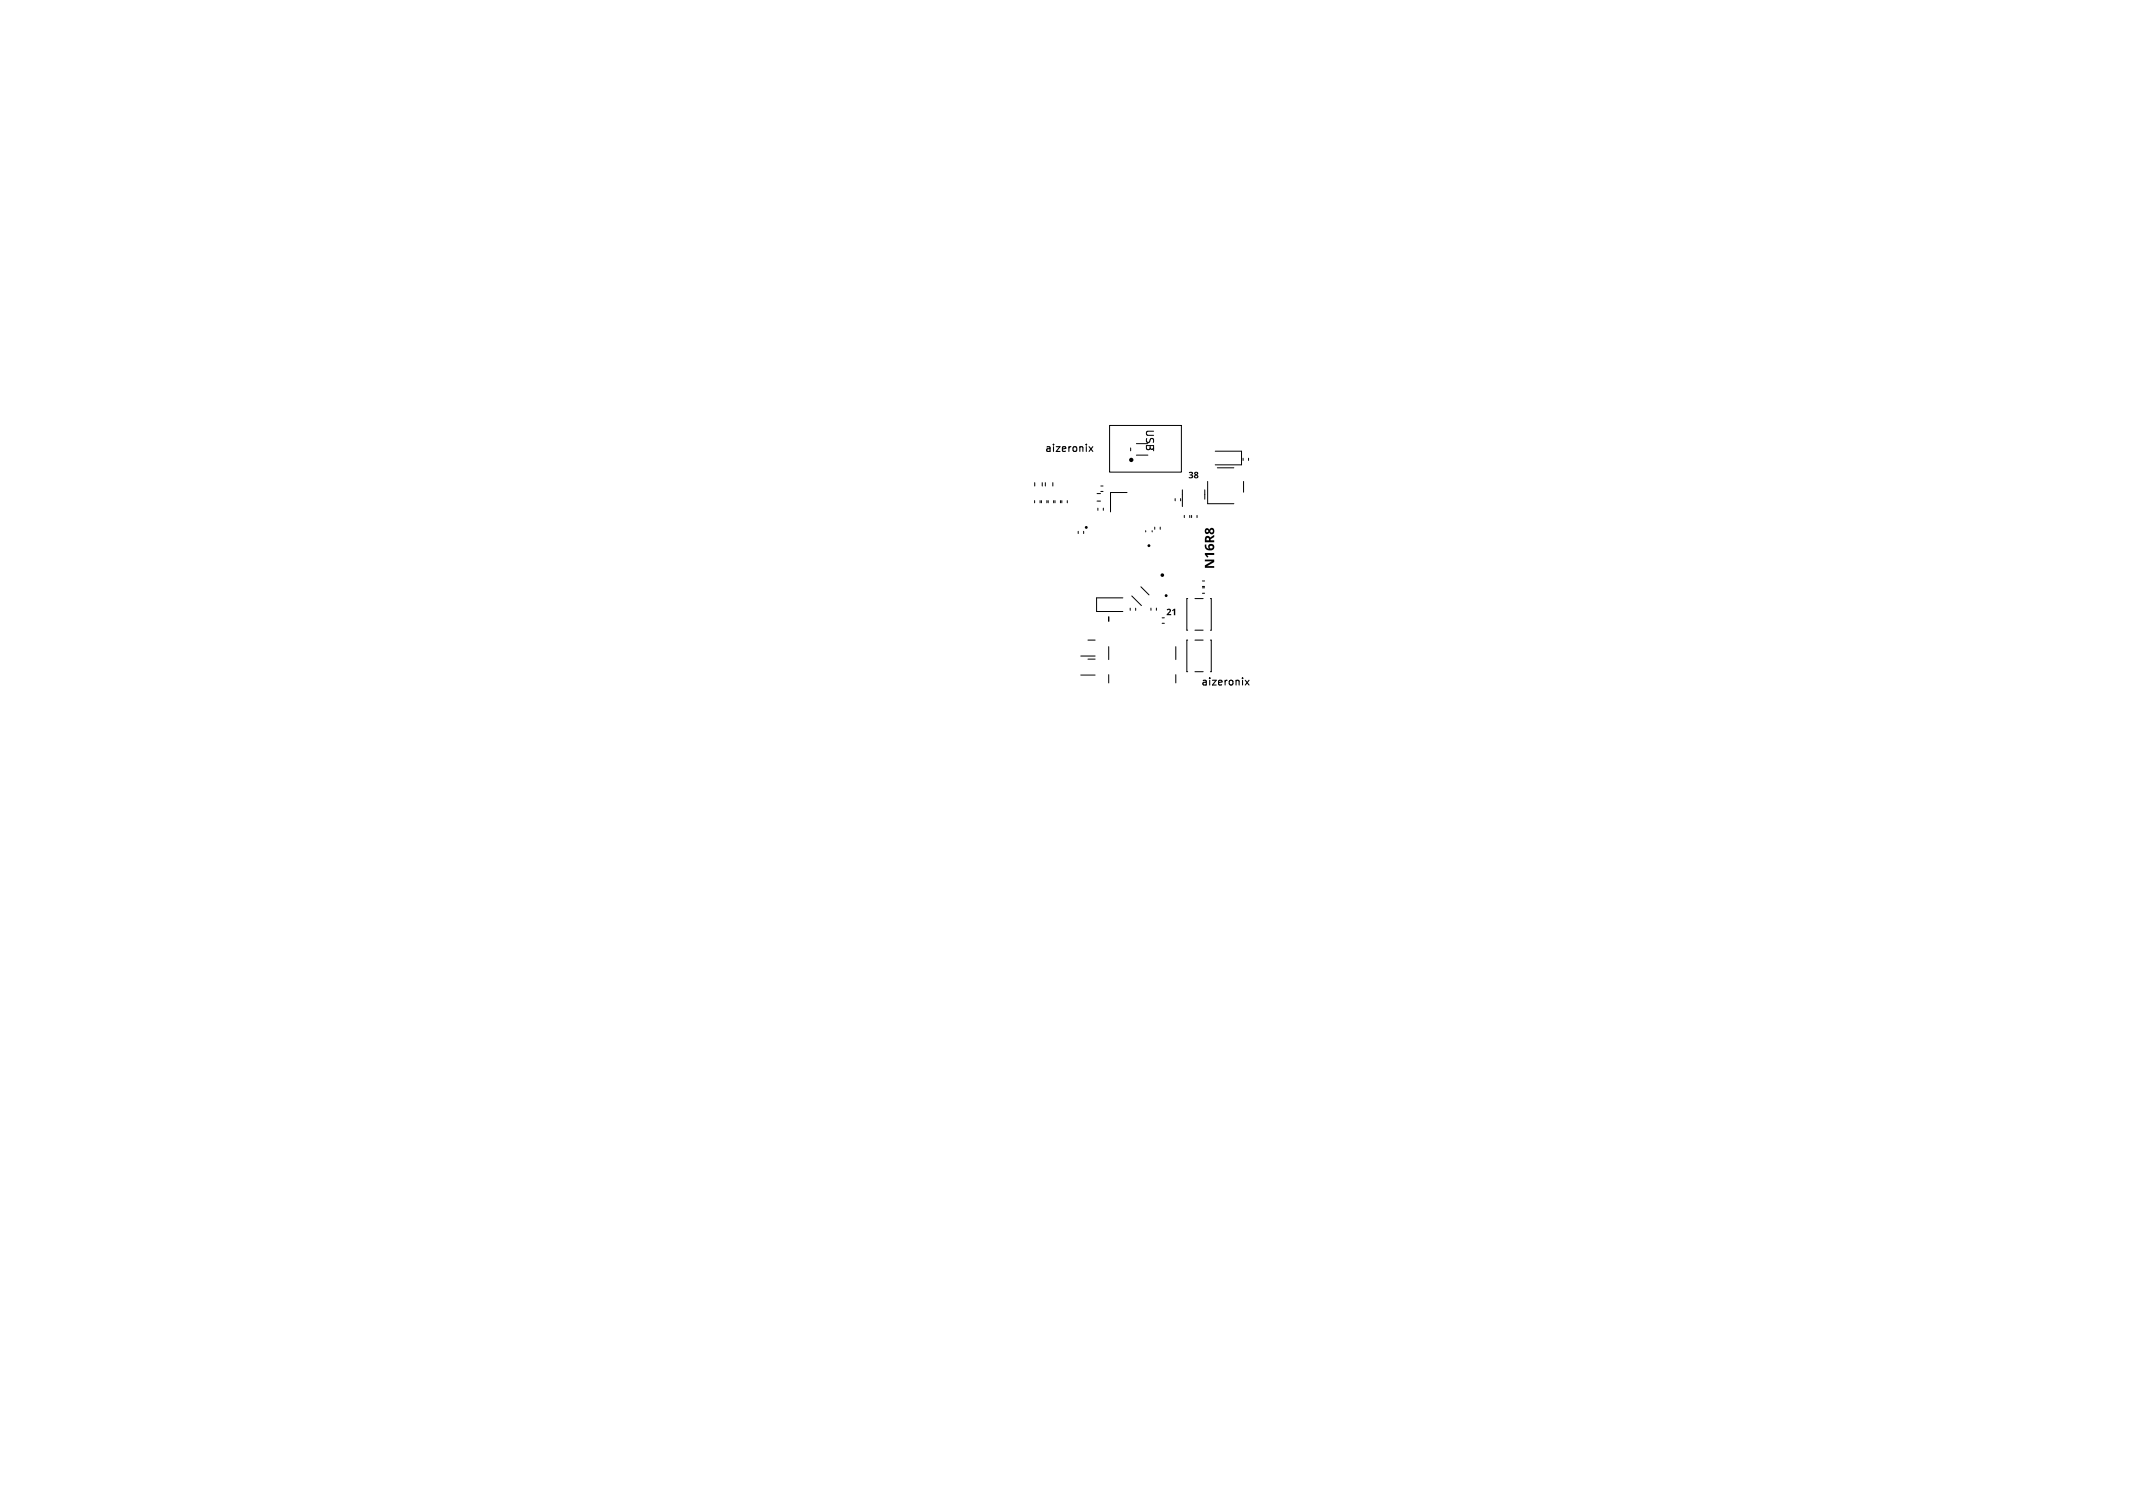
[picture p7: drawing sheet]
<svg xmlns="http://www.w3.org/2000/svg" width="297mm" height="210mm" viewBox="0 0 297 210" stroke-linecap="round" stroke-linejoin="round" font-family="sans-serif">
<defs><g id="words">
<g font-size="1.4">
<text x="159.5" y="59.8" transform="rotate(90 159.5 59.8)">USB</text>
<text x="145.4" y="63">aizeronix</text>
<text x="167.2" y="95.5">aizeronix</text>
</g>
</g></defs>
<path d="M151.6 62.2l.6 .7M152.2 62.2l-.6 .7M173.4 94.7l.5 .7M173.9 94.7l-.5 .7" fill="none" stroke="#000" stroke-width=".15"/>
<circle cx="157.5" cy="64" r=".15" fill="none" stroke="#000" stroke-width=".3"/>
<path d="M165.5 65.8a.3 .3 0 0 1 .4-.1 .3 .3 0 0 1 .2 .4h-.2a.28 .28 0 0 1 .2 .4 .28 .28 0 0 1-.4 .1h-.2v-.2h.4a.14 .14 0 0 0 0-.2 .14 .14 0 0 0-.2 0v-.1l.2-.1v-.1h-.3zM166.3 65.8a.27 .27 0 0 1 .4-.1 .27 .27 0 0 1 0 .4 .29 .29 0 0 1 0 .5 .29 .29 0 0 1-.5-.2h.2a.14 .14 0 0 0 .2 .1 .14 .14 0 0 0 0-.2 .14 .14 0 0 0-.2 0l-.2 .1 .2-.3-.1-.2h.2a.11 .11 0 0 0 .1 .1 .11 .11 0 0 0 0-.2 .11 .11 0 0 0-.1 .1h-.2zM167.8 75.8h.2a.39 .39 0 0 0 .4 .6l-.2-.2h.2a.22 .22 0 0 0 .3 .2 .22 .22 0 0 0 .1-.4 .22 .22 0 0 0-.4 .1l-.2 .1a.45 .45 0 0 1 .5-.4 .45 .45 0 0 1 .4 .4 .45 .45 0 0 1-.5 .5h-.1a.65 .65 0 0 1-.7-.9zM167.8 73.6a.32 .32 0 0 1 .6 .2 .4 .4 0 0 1 .5-.2 .4 .4 0 0 1 .2 .6 .35 .35 0 0 1-.4 .2 .35 .35 0 0 1-.3-.2 .34 .34 0 0 1-.4 .2 .34 .34 0 0 1-.2-.4h.2l.1 .1 .2-.1h.2a.19 .19 0 0 0 .2 .2 .19 .19 0 0 0 .2-.3 .19 .19 0 0 0-.3 0l-.1 .1h-.2l-.2-.2-.1 .2h-.2zM167.8 77.9h1.3v.4l-1 .5h1v.3h-1.3v-.4l.9-.5h-.9zM167.8 77h1.3v.3h-1l.2 .2-.2 .2-.3-.5zM167.9 74.7a.38 .38 0 0 1 .6 .2l.6-.4v.3l-.5 .3v.1h.5v.3h-1.3v-.3h.5a.2 .2 0 0 0 0-.3 .2 .2 0 0 0-.3 .1v.2h-.2zM162.4 84.9a.34 .34 0 0 1 .6 0 .34 .34 0 0 1-.2 .5l-.1 .1h.4v.2h-.6v-.2l.4-.5-.1-.1-.2 .1zM163.2 85l.3-.2h.1v.9h-.1v-.7l-.2 .1z" fill="#000"/>
<g fill="none" stroke="#000" stroke-width=".14">
<path d="M154.5 59.3h10v6.5h-10zM144.1 69.7v.3M144.1 67.2v.5M144.8 69.7v.3M145 69.7v.3M145.1 67.2v.5M145.6 67.2v.5M145.8 69.7v.3M145.9 69.7v.3M146.6 67.2v.5M146.7 69.7v.3M146.9 69.7v.3"/>
<path d="M147.7 69.7v.3M147.8 69.7v.3M148.6 69.7v.3M150.1 74v.3M150.9 74v.3M152.8 68.7h.4M152.8 69.8h.4M152.9 70.8v.3M153.3 67.7h.3M153.3 68.4h.3M153.6 70.8v.3M156.9 68.6h-2.3v2.7"/>
<path d="M157.4 62.4v.4M158.2 61.8h1.6M158.2 63.4h1.6M159.5 73.9v.2M160.4 73.9v.2M160.8 73.4v.3M161.5 73.4v.3M163.6 69.4v.3M164.4 69.4v.3M164.6 68.2v2.3M164.9 71.8v.3M165.7 71.8v.3"/>
<path d="M165.9 71.8v.3M166.7 71.8v.3M167.8 68.2v1.3M168.2 67v3.1h3.6M169.2 62.8h3.7v1.9h-3.7M169.5 65.1h2.3M173.1 63.8v.3M173.2 67v1.5M173.8 63.8v.3M150.5 94h2M150.5 91.4h2M151.5 89.1h1"/>
<path d="M151.5 91.8h1M154.4 90.1v1.8M154.4 94v1.1M156.3 83.3h-3.6v1.9h3.6M157.4 84.7v.3M157.6 83l1.3 1.3M158.1 84.7v.3M158.9 81.7l1.1 1.2M160.3 84.7v.3M161 84.7v.3M161.8 86h.3M161.8 86.8h.3"/>
<path d="M163.7 90.1v1.8M163.7 94v1.1M165.4 83.4h-.1v4.4h.1M165.4 89.1h-.1v4.4h.1M166.4 93.5h1.1M166.4 89.1h1.1M166.4 87.8h1.1M166.4 83.4h1.1M167.4 80.9h.3M167.4 81.7h.3M167.4 81.9h.3M167.4 82.6h.3"/>
<path d="M168.5 89.1h.2v4.4h-.2M168.5 83.4h.2v4.4h-.2"/>
</g>
<g fill="none" stroke="#000" stroke-width=".2">
<path d="M154.4 85.9v.6"/>
<circle cx="151.3" cy="73.5" r=".1"/>
<circle cx="160" cy="76" r=".1"/>
<circle cx="162.4" cy="82.9" r=".1"/>
</g>
<circle cx="161.8" cy="80.1" r=".12" fill="none" stroke="#000" stroke-width=".25"/>
<use href="#words"/>
</svg>
